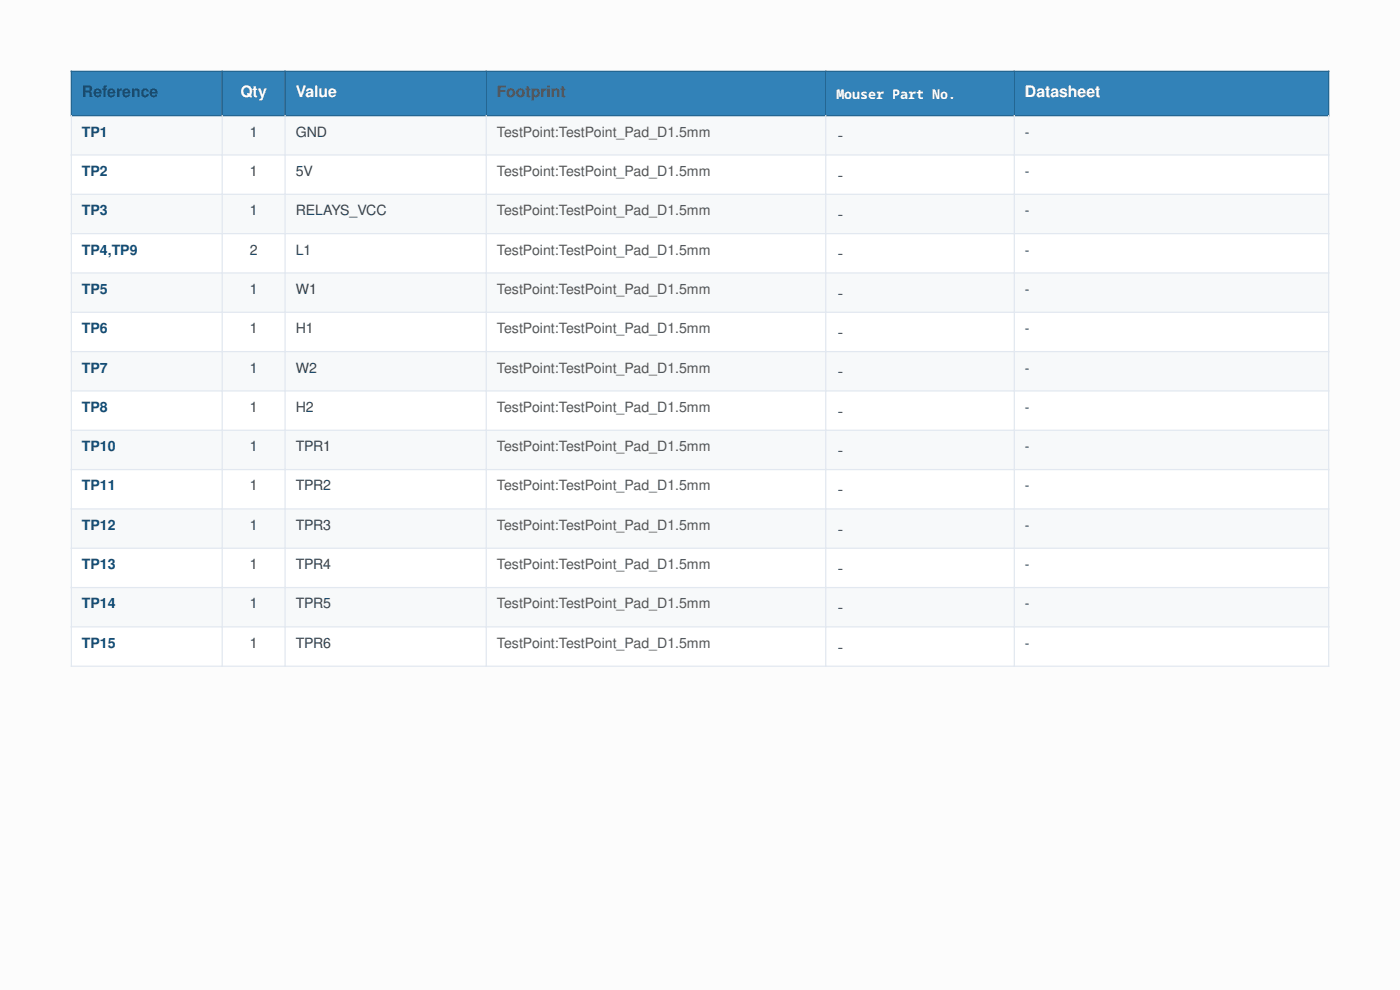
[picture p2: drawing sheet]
<svg xmlns="http://www.w3.org/2000/svg" width="297mm" height="210mm" viewBox="0 0 297 210" stroke-linecap="round" stroke-linejoin="round" font-family="sans-serif">
<defs><g id="words">
<text font-size="3.4" fill="#0f4c75" x="17.4" y="20.6">Reference</text>
<g font-size="3.4" fill="#fff">
<text x="51" y="20.6">Qty</text>
<text x="62.7" y="20.6">Value</text>
<text x="217.4" y="20.6">Datasheet</text>
</g>
<text font-size="3.4" fill="#555" x="105.4" y="20.6">Footprint</text>
<g font-size="3" fill="#0f4c75">
<text x="17.4" y="29">TP1</text>
<text x="17.4" y="37.3">TP2</text>
<text x="17.4" y="45.7">TP3</text>
<text x="17.4" y="54">TP4,TP9</text>
<text x="17.4" y="62.3">TP5</text>
<text x="17.4" y="70.7">TP6</text>
<text x="17.4" y="79">TP7</text>
<text x="17.4" y="87.4">TP8</text>
<text x="17.4" y="95.7">TP10</text>
<text x="17.4" y="104">TP11</text>
<text x="17.4" y="112.4">TP12</text>
<text x="17.4" y="120.7">TP13</text>
<text x="17.4" y="129.1">TP14</text>
<text x="17.4" y="137.4">TP15</text>
</g>
<g font-size="3" fill="#2c3e50">
<text x="53" y="29">1</text>
<text x="62.7" y="29">GND</text>
<text x="217.4" y="29">-</text>
<text x="53" y="37.3">1</text>
<text x="62.7" y="37.3">5V</text>
<text x="217.4" y="37.3">-</text>
<text x="53" y="45.7">1</text>
<text x="62.7" y="45.7">RELAYS_VCC</text>
<text x="217.4" y="45.7">-</text>
<text x="53" y="54">2</text>
<text x="62.7" y="54">L1</text>
<text x="217.4" y="54">-</text>
<text x="53" y="62.3">1</text>
<text x="62.7" y="62.3">W1</text>
<text x="217.4" y="62.3">-</text>
<text x="53" y="70.7">1</text>
<text x="62.7" y="70.7">H1</text>
<text x="217.4" y="70.7">-</text>
<text x="53" y="79">1</text>
<text x="62.7" y="79">W2</text>
<text x="217.4" y="79">-</text>
<text x="53" y="87.4">1</text>
<text x="62.7" y="87.4">H2</text>
<text x="217.4" y="87.4">-</text>
<text x="53" y="95.7">1</text>
<text x="62.7" y="95.7">TPR1</text>
<text x="217.4" y="95.7">-</text>
<text x="53" y="104">1</text>
<text x="62.7" y="104">TPR2</text>
<text x="217.4" y="104">-</text>
<text x="53" y="112.4">1</text>
<text x="62.7" y="112.4">TPR3</text>
<text x="217.4" y="112.4">-</text>
<text x="53" y="120.7">1</text>
<text x="62.7" y="120.7">TPR4</text>
<text x="217.4" y="120.7">-</text>
<text x="53" y="129.1">1</text>
<text x="62.7" y="129.1">TPR5</text>
<text x="217.4" y="129.1">-</text>
<text x="53" y="137.4">1</text>
<text x="62.7" y="137.4">TPR6</text>
<text x="217.4" y="137.4">-</text>
</g>
<g font-size="3" fill="#555">
<text x="105.4" y="29">TestPoint:TestPoint_Pad_D1.5mm</text>
<text x="105.4" y="37.3">TestPoint:TestPoint_Pad_D1.5mm</text>
<text x="105.4" y="45.7">TestPoint:TestPoint_Pad_D1.5mm</text>
<text x="105.4" y="54">TestPoint:TestPoint_Pad_D1.5mm</text>
<text x="105.4" y="62.3">TestPoint:TestPoint_Pad_D1.5mm</text>
<text x="105.4" y="70.7">TestPoint:TestPoint_Pad_D1.5mm</text>
<text x="105.4" y="79">TestPoint:TestPoint_Pad_D1.5mm</text>
<text x="105.4" y="87.4">TestPoint:TestPoint_Pad_D1.5mm</text>
<text x="105.4" y="95.7">TestPoint:TestPoint_Pad_D1.5mm</text>
<text x="105.4" y="104">TestPoint:TestPoint_Pad_D1.5mm</text>
<text x="105.4" y="112.4">TestPoint:TestPoint_Pad_D1.5mm</text>
<text x="105.4" y="120.7">TestPoint:TestPoint_Pad_D1.5mm</text>
<text x="105.4" y="129.1">TestPoint:TestPoint_Pad_D1.5mm</text>
<text x="105.4" y="137.4">TestPoint:TestPoint_Pad_D1.5mm</text>
</g>
<text font-size="2.8" fill="#fff" x="177.4" y="20.9">Mouser Part No.</text>
<g font-size="2.8" fill="#2c3e50">
<text x="177.4" y="29.8">-</text>
<text x="177.4" y="38.1">-</text>
<text x="177.4" y="46.5">-</text>
<text x="177.4" y="54.8">-</text>
<text x="177.4" y="63.2">-</text>
<text x="177.4" y="71.5">-</text>
<text x="177.4" y="79.8">-</text>
<text x="177.4" y="88.2">-</text>
<text x="177.4" y="96.5">-</text>
<text x="177.4" y="104.9">-</text>
<text x="177.4" y="113.2">-</text>
<text x="177.4" y="121.6">-</text>
<text x="177.4" y="129.9">-</text>
<text x="177.4" y="138.2">-</text>
</g>
</g></defs>
<path d="M0 0h297v210h-297z" fill="#fcfcfc"/>
<path d="M15 15h267v126.5h-267z" fill="#fff"/>
<g fill="#3282b8">
<path d="M15.1 15.1h32v9.4h-32z"/>
<path d="M47.1 15.1h13.4v9.4h-13.4z"/>
<path d="M60.5 15.1h42.7v9.4h-42.7z"/>
<path d="M103.2 15.1h72v9.4h-72z"/>
<path d="M175.2 15.1h40v9.4h-40z"/>
<path d="M215.2 15.1h66.7v9.4h-66.7z"/>
</g>
<g fill="#f7f9fa">
<path d="M15.1 24.5h266.8v8.4h-266.8z"/>
<path d="M15.1 41.2h266.8v8.4h-266.8z"/>
<path d="M15.1 57.9h266.8v8.3h-266.8z"/>
<path d="M15.1 74.6h266.8v8.3h-266.8z"/>
<path d="M15.1 91.3h266.8v8.3h-266.8z"/>
<path d="M15.1 108h266.8v8.3h-266.8z"/>
<path d="M15.1 124.6h266.8v8.4h-266.8z"/>
</g>
<path d="M15 15.1h267M15.1 15v9.7M47.1 15v9.7M60.5 15v9.7M103.2 15v9.7M175.2 15v9.7M215.2 15v9.7M281.9 15v9.7M15 24.5h267" fill="none" stroke="#236591" stroke-width=".26"/>
<g fill="none" stroke="#e2e8f0" stroke-width=".26">
<path d="M15 32.9h267M15.1 24.4v117.1M47.1 24.4v117.1M60.5 24.4v117.1M103.2 24.4v117.1M175.2 24.4v117.1M215.2 24.4v117.1M281.9 24.4v117.1M15 41.2h267M15 49.6h267M15 57.9h267M15 66.2h267"/>
<path d="M15 74.6h267M15 82.9h267M15 91.3h267M15 99.6h267M15 108h267M15 116.3h267M15 124.6h267M15 133h267M15 141.3h267"/>
</g>
<use href="#words"/>
</svg>
